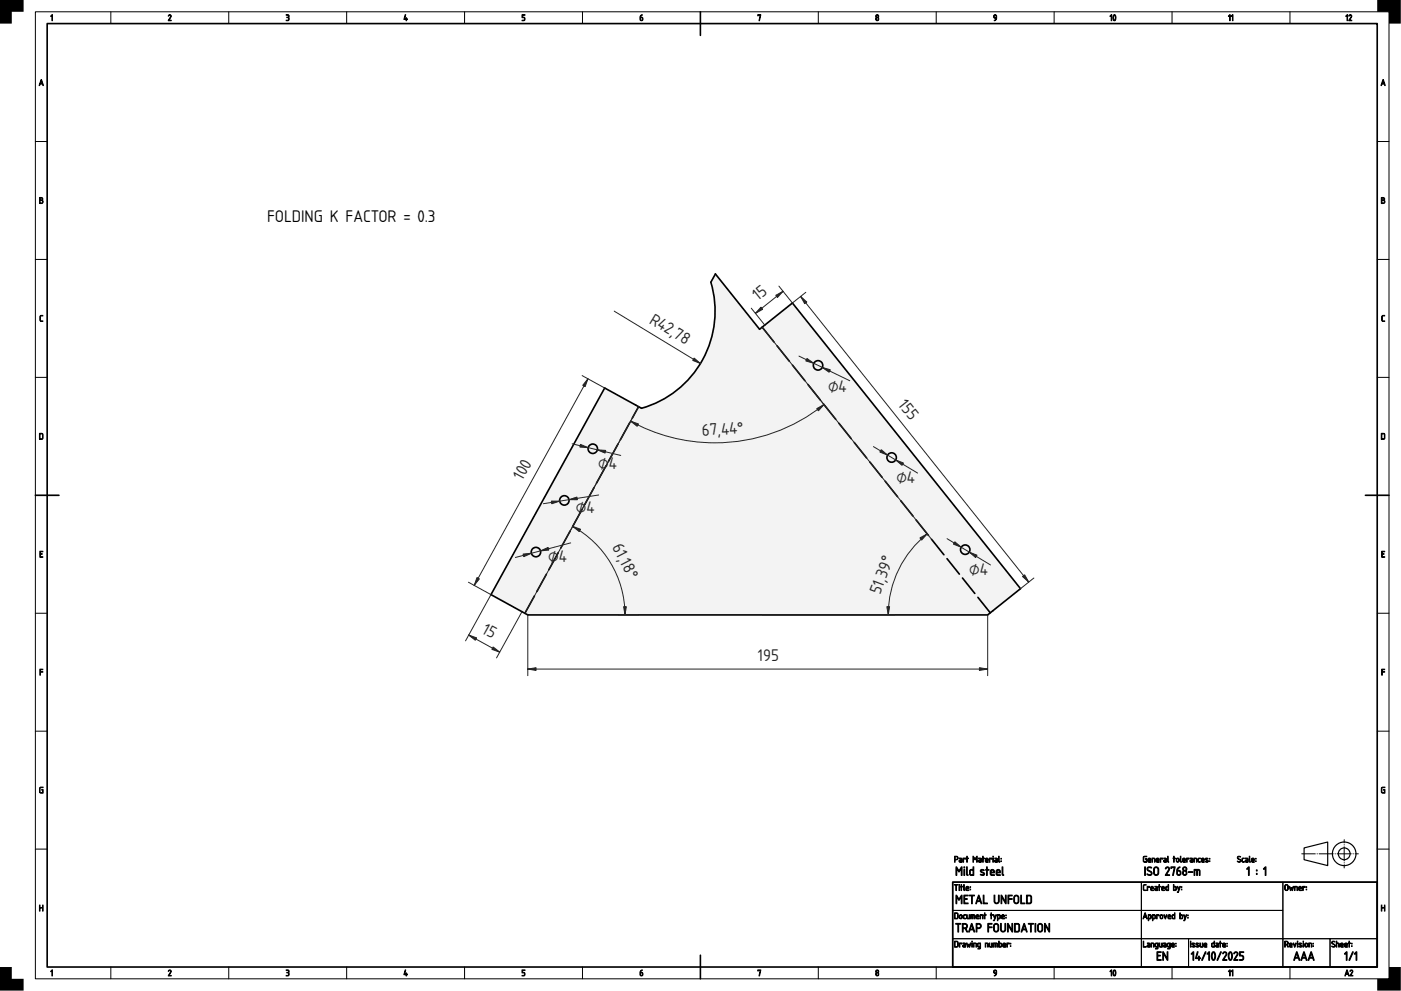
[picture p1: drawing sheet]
<svg xmlns="http://www.w3.org/2000/svg" width="594mm" height="420mm" viewBox="0 0 594 420" stroke-linecap="round" stroke-linejoin="round" font-family="sans-serif">
<defs><g id="words">
<text font-size="6.7" x="113.2" y="94.3">FOLDING K FACTOR = 0.3</text>
<g font-size="6.7" fill="#212529">
<text x="321.5" y="127.6" transform="rotate(-39 321.5 127.6)">15</text>
<text x="275.1" y="136.8" transform="rotate(31 275.1 136.8)">R42,78</text>
<text x="351.1" y="166">⌀4</text>
<text x="380.6" y="171.7" transform="rotate(51 380.6 171.7)">15</text>
<text x="297.8" y="184.8" transform="rotate(-3 297.8 184.8)">67,44°</text>
<text x="221.6" y="203.9" transform="rotate(-61 221.6 203.9)">10</text>
<text x="253.6" y="198.7">⌀4</text>
<text x="380.1" y="204.7">⌀4</text>
<text x="244.2" y="217.5">⌀4</text>
<text x="259.4" y="232.1" transform="rotate(63 259.4 232.1)">61,18°</text>
<text x="232.4" y="238.4">⌀4</text>
<text x="411" y="243.7">⌀4</text>
<text x="373.2" y="252.2" transform="rotate(-69 373.2 252.2)">51,39°</text>
<text x="204.1" y="268.3" transform="rotate(29 204.1 268.3)">15</text>
<text x="321.3" y="280.3">195</text>
</g>
</g></defs>
<path d="M20 10h564v400h-564zM297 5v10M15 210h10M579 210h10M404 374h180v36h-180zM297 405v10" fill="none" stroke="#000" stroke-width=".7"/>
<g fill="none" stroke="#000" stroke-width=".42">
<path d="M15 5h574v410h-574zM47 5v5M97 5v5M147 5v5M197 5v5M247 5v5M347 5v5M397 5v5M447 5v5M497 5v5M547 5v5M15 60h5"/>
<path d="M584 60h5M15 110h5M584 110h5M15 160h5M584 160h5M15 260h5M584 260h5M15 310h5M584 310h5M15 360h5M584 360h5M404 374h80v12h-80z"/>
<path d="M484 374h60v12h-60zM544 374h40v24h-40zM404 398h80v12h-80zM404 386h80v12h-80zM484 398h20v12h-20zM484 386h60v12h-60zM504 398h40v12h-40zM544 398h20v12h-20zM564 398h20v12h-20zM47 410v5M97 410v5M147 410v5"/>
<path d="M197 410v5M247 410v5M347 410v5M397 410v5M447 410v5M497 410v5M547 410v5"/>
</g>
<g fill="#000" stroke="#000" stroke-width=".42">
<path d="M22 6.3l.3 .1-.2 2.4-.1-2.2-.5 .3zM71.5 6.5a.64 .64 0 0 1 .9-.2 .64 .64 0 0 1 .1 .9l-.8 1.4 .9 .2h-1.2l.9-1.7a.44 .44 0 0 0-.2-.6 .44 .44 0 0 0-.6 .4zM121.4 6.2h.2a.83 .83 0 0 1 .9 .3 .83 .83 0 0 1 0 1 .78 .78 0 0 1 0 1.1 .78 .78 0 0 1-1.1 0 .66 .66 0 0 0 1-.5 .66 .66 0 0 0-.8-.7v-.1a.47 .47 0 0 0 .7-.2 .47 .47 0 0 0-.2-.6zM171.8 6.2l.2 .2-.4 1.6h.6l.1-.5 .1 .5 .4 .2-.4 .1-.1 .5-.1-.5-.9-.1zM221.4 6.3h1.2l-1 .2v.8a.8 .8 0 0 1 1 .5 .8 .8 0 0 1-.6 1l-.6-.1 .6-.1a.54 .54 0 0 0 .4-.6 .54 .54 0 0 0-.5-.5h-.5zM321.4 6.2l1.2 .1-.6 2.5 .3-2.3-.9 .2zM17.1 133.9l1-.2-.9 .5-.1 1.5 1.1 .6h-.9l-.4-.4zM586.1 133.9l1-.2-.9 .5-.1 1.5 1 .6h-.8l-.4-.4zM16.9 233.7h1.3l-1.1 .3v.8l.8 .1-.8 .1v1l1.1 .3h-1.3zM585.9 233.7h1.2l-1 .3v.8l.8 .1-.8 .1v1l1 .3h-1.2zM16.9 283.7l1.3 .1-1 .2v.7l1 .2-1 .1-.2 1.3zM585.9 283.7l1.3 .1-1.1 .2v.7l1.1 .2-1.1 .1-.1 1.3z"/>
<path d="M16.9 333.9l1.4-.2-1.1 .3-.2 .4 .2 1.6h.8v-1l-.3-.1 .6-.1v1.4l-1.5-.2zM585.9 333.9l1.3-.2-1 .3-.2 .4 .2 1.6h.8v-1l-.4-.1 .6-.1v1.4l-1.4-.2zM16.8 383.7l.2 1h1l.2-.9v2.5l-.2-1.3h-1l-.2 1.3zM585.7 383.7l.3 1h1l.2-.9v2.5l-.2-1.3h-1l-.3 1.3zM22 411.3l.3 .1-.2 2.4-.1-2.2-.5 .3zM71.5 411.4a.64 .64 0 0 1 .9-.1 .64 .64 0 0 1 .1 .9l-.8 1.4 .9 .2h-1.2l.9-1.7a.44 .44 0 0 0-.2-.7 .44 .44 0 0 0-.6 .4zM121.4 411.2h.2a.83 .83 0 0 1 .9 .3 .83 .83 0 0 1 0 1 .78 .78 0 0 1 0 1.1 .78 .78 0 0 1-1.1 0 .66 .66 0 0 0 1-.5 .66 .66 0 0 0-.8-.7v-.1a.47 .47 0 0 0 .7-.2 .47 .47 0 0 0-.2-.6zM171.8 411.2l.2 .2-.4 1.6h.6l.1-.5 .1 .5 .4 .2-.4 .1-.1 .5-.1-.5-.9-.1zM221.4 411.2l1.2 .1-1 .2v.7a.8 .8 0 0 1 1 .6 .8 .8 0 0 1-.6 1l-.6-.1 .6-.1a.54 .54 0 0 0 .4-.6 .54 .54 0 0 0-.5-.5h-.5zM321.4 411.2l1.2 .1-.6 2.5 .3-2.3-.9 .2z"/>
<path d="M271.7 6.6l.7-.3-.8 1a.75 .75 0 0 1 1.1 .2 .75 .75 0 0 1-.3 1 .75 .75 0 0 1-1-.3zM271.6 7.5v.7a.4 .4 0 0 0 .4 .4 .4 .4 0 0 0 .4-.4l-.1-.6z"/>
<path d="M371.5 8a.5 .5 0 0 0 1 0 .5 .5 0 0 0-1 0zM371.6 6.9a.4 .4 0 0 0 .8 0 .4 .4 0 0 0-.8 0zM371.6 6.4a.76 .76 0 0 1 1 .1 .76 .76 0 0 1-.1 1 .76 .76 0 0 1-.1 1.1 .76 .76 0 0 1-1.1-.1 .76 .76 0 0 1 .3-1.1l-.3-.6z"/>
<path d="M421.5 6.5a.83 .83 0 0 1 1.1 0 .83 .83 0 0 1 0 1.1l-.3 .8-.7 .4 .8-1a.82 .82 0 0 1-1-.3 .82 .82 0 0 1 .1-1zM421.7 6.6a.55 .55 0 0 0-.1 .7 .55 .55 0 0 0 .8 .1l-.1-.8z"/>
<path d="M471.2 6.3l.2 .1-.1 2.4-.1-2.2-.5 .3zM472.5 6.5l-.3 1 .3 1a1.26 1.26 0 0 0 0-2zM472.3 6.3a1.2 1.2 0 0 1 .8 1.8 .64 .64 0 0 1-.8 .7 .64 .64 0 0 1-.3-1z"/>
<path d="M521.4 6.3l.3 .1-.2 2.4-.1-2.2-.5 .3zM522.6 6.3l.2 .1-.1 2.4-.1-2.2-.5 .3z"/>
<path d="M571.2 6.3l.2 .1-.1 2.4-.1-2.2-.5 .3zM572.1 6.5a.64 .64 0 0 1 .9-.2 .64 .64 0 0 1 .1 .9l-.8 1.4 .9 .2h-1.2l.9-1.7a.44 .44 0 0 0-.3-.6 .44 .44 0 0 0-.5 .4z"/>
<path d="M17.4 33.7l.9 2.6-.3-.7h-1l-.2 .7-.2-.1zM17.5 34.2l-.4 1.2h.8z"/>
<path d="M586.4 33.7l.9 2.6-.3-.7h-1l-.2 .7-.2-.1zM586.5 34.2l-.4 1.2h.8z"/>
<path d="M16.8 83.8l.6-.1a.8 .8 0 0 1 .7 1.3 .77 .77 0 0 1 .2 .8 .77 .77 0 0 1-.7 .5h-.8zM17 85v1.1h.5a.52 .52 0 0 0 .6-.6 .52 .52 0 0 0-.6-.5zM17 84v.8h.5a.39 .39 0 0 0 .4-.4 .39 .39 0 0 0-.4-.4z"/>
<path d="M585.8 83.8l.6-.1a.8 .8 0 0 1 .7 1.3 .77 .77 0 0 1 .1 .8 .77 .77 0 0 1-.6 .5h-.8zM586 85v1.1h.5a.52 .52 0 0 0 .5-.6 .52 .52 0 0 0-.5-.5zM586 84v.8h.5a.39 .39 0 0 0 .4-.4 .39 .39 0 0 0-.4-.4z"/>
<path d="M17 184v2.1l.8-.1 .2-1.8zM16.8 183.8l1-.1 .4 .5v1.6l-.4 .5h-1z"/>
<path d="M586 184v2.1l.8-.1 .2-1.8zM585.7 183.8l1.1-.1 .4 .5v1.6l-.4 .5h-1.1z"/>
<path d="M404.7 375l1.5 .1-.6 .2-.2 2.3-.1-2.3zM406.7 375.8l.2 .1-.1 1.7zM406.6 375.2a.2 .2 0 0 1 .4 0 .2 .2 0 0 1-.4 0zM407.5 375l.3 .8 .5 .1-.5 .1-.2 1.6-.1-1.6-.2-.1zM408.7 375l.3 2.6a1.28 1.28 0 0 1-.4-1.7zM409.9 376.2l-.1 .4h.8l-.2-.5zM409.8 375.9a.64 .64 0 0 1 .8 0 .64 .64 0 0 1 .1 .9h-.9v.2l1 .6-1.1-.2zM411.4 377l.2 .3zM411.4 375.9l.2 .3z"/>
<path d="M405 363.3v1h.6a.52 .52 0 0 0 .4-.6 .52 .52 0 0 0-.5-.4zM404.8 363h.8a.77 .77 0 0 1 .7 .8 .77 .77 0 0 1-.7 .8h-.6l-.2 .9zM406.9 364.9l.1 .4h.7v-.5zM406.8 363.8h.8l.3 .5v1.2l-.8 .1a.52 .52 0 0 1-.5-.5 .52 .52 0 0 1 .5-.5h.6l-.1-.4zM408.4 363.8l1 .1-.1 .4-.7-.3-.1 1.6zM410 363l.2 .8 .5 .1-.5 .1-.2 1.6-.1-1.6-.2-.1zM412.6 363l.8 1.2 .9-1.2v2.6l-.2-2-.6 1-.7-1-.2 2zM415.1 364.9l.1 .4h.6v-.5zM415 363.8h.8l.3 .5v1.2l-.8 .1a.52 .52 0 0 1-.5-.5 .52 .52 0 0 1 .5-.5h.5v-.4zM416.7 363l.2 .8 .6 .1-.6 .1-.1 1.6-.1-1.6-.3-.1zM418.1 364.2l-.1 .4h.8l-.2-.5zM418 363.9a.64 .64 0 0 1 .9 0 .64 .64 0 0 1 0 .9h-.9v.2l1 .6-1.1-.2zM419.6 363.8l1 .1-.2 .4-.6-.3-.2 1.6zM421 363.8l.2 .1-.1 1.7zM421 363.2a.17 .17 0 0 1 .3 0 .17 .17 0 0 1-.3 0zM422 364.9l.1 .4h.6v-.5zM421.8 363.8h.9l.3 .5-.1 1.2-.7 .1a.52 .52 0 0 1-.5-.5 .52 .52 0 0 1 .5-.5h.5v-.4zM423.5 363l.3 2.6a1.28 1.28 0 0 1-.4-1.7zM424.4 365l.2 .3zM424.4 364l.2 .2z"/>
<path d="M405.4 379.6l1.2 1.6 1.3-1.6v3.5l-.3-.1v-2.7l-1 1.4-.9-1.4v2.7l-.3 .1zM408.8 379.5h1.7l-.2 .3h-1.2v1.2l1.1 .2-1.1 .1v1.5h1.3l.1 .3h-1.8zM411.1 379.5l2.1 .2-.9 .1-.2 3.4-.1-3.4h-.9zM414.9 379.5l.3 .1 1.1 3.3-.2 .3-.4-.9h-1.3l-.4 .9-.3-.2zM415 380.2l-.5 1.7h1.1zM417 379.6l.3 .1v3.1h1.2l.2 .3h-1.7zM421.6 379.5l.3 .2v2.4a.75 .75 0 0 0 .7 .7 .75 .75 0 0 0 .8-.8l.1-2.5 .2 2.5a1.11 1.11 0 0 1-1 1.2 1.11 1.11 0 0 1-1.2-1.1zM424.5 379.5l.3 .1 1.5 2.7v-2.6l.3-.2v3.6l-1.8-2.7v2.6l-.3 .1zM427.5 379.5l1.7 .2-1.4 .1v1.2l1.4 .2-1.4 .1-.2 1.9zM430.5 380l-.3 2.2a.75 .75 0 0 0 .8 .6 .75 .75 0 0 0 .7-.7v-1.5a.75 .75 0 0 0-.4-.7 .75 .75 0 0 0-.8 .1zM430.2 379.8a1.1 1.1 0 0 1 1.2-.2 1.1 1.1 0 0 1 .7 1v1.5a1.1 1.1 0 0 1-1.1 1.1 1.1 1.1 0 0 1-1.1-1.1v-1.8zM432.9 379.6l.3 .1v3.1h1.2l.2 .3h-1.7zM435.6 379.9v2.9h1.2l.3-.5v-2.1l-.4-.3zM435.3 379.6l1.5-.1 .6 .7v2.4l-.6 .6-1.5-.1z"/>
<path d="M405.4 367.6l1.2 1.6 1.3-1.6v3.5l-.3-.1v-2.7l-1 1.4-.9-1.4v2.7l-.3 .1zM408.8 368.7l.3 .1-.2 2.4zM408.7 367.8a.25 .25 0 0 1 .5 0 .25 .25 0 0 1-.5 0zM409.9 367.6l.3 .1v2.9l.3 .3a.46 .46 0 0 1-.7 .1 .46 .46 0 0 1 0-.7zM411.6 369l-.1 .2a1.02 1.02 0 0 0 .7 1.6h.4v-1.8zM411.3 368.9l1.3-.3v-.9l.3-.2v3.6l-1.2 .1-.5-.4zM415.9 368.8l.1-.1a.69 .69 0 0 1 .7-.2 .69 .69 0 0 1 .5 .6h-.1a.56 .56 0 0 0-.6-.2 .56 .56 0 0 0-.4 .5l1 .5a.83 .83 0 0 1-.2 1.4 .83 .83 0 0 1-1.2-.6l1.2 .1 .3-.3-1.3-.8zM418.4 367.6l.3 .1v.9l.7 .2-.7 .2-.2 2.2-.2-2.2-.4-.2 .4-.2zM420.3 369.2l-.1 .5h1.1a.58 .58 0 0 0-.2-.7 .58 .58 0 0 0-.8 .2zM420.2 368.8a.92 .92 0 0 1 1.2 0 .92 .92 0 0 1 .1 1.3h-1.3l.2 .7 1.3 .2-1.1 .2a1.46 1.46 0 0 1-.4-2.4zM422.8 369.2l-.1 .5h1.1a.58 .58 0 0 0-.2-.7 .58 .58 0 0 0-.8 .2zM422.7 368.8a.92 .92 0 0 1 1.2 0 .92 .92 0 0 1 .1 1.3h-1.3l.2 .7 1.3 .2-1.1 .2a1.46 1.46 0 0 1-.4-2.4zM425 367.6l.3 .1v2.9l.3 .3a.46 .46 0 0 1-.7 .1 .46 .46 0 0 1 0-.7z"/>
<path d="M484.9 375.2l1.1-.2-1 .5v1.4l1 .7h-.8l-.4-.4zM486.5 375.8l1 .1-.2 .4-.6-.3-.2 1.6zM488.2 376.2l-.1 .4h.8l-.2-.5zM488.1 375.9a.64 .64 0 0 1 .8 0 .64 .64 0 0 1 .1 .9h-.9v.2l1 .6-1.1-.2zM489.9 376.9l.1 .4h.6v-.5zM489.7 375.8h.9l.3 .5-.1 1.2-.7 .1a.52 .52 0 0 1-.5-.5 .52 .52 0 0 1 .5-.5h.5v-.4zM491.5 375l.2 .8 .5 .1-.5 .1-.1 1.6-.2-1.6-.2-.1zM492.9 376.2l-.1 .4h.8l-.3-.5zM492.7 375.9a.64 .64 0 0 1 .9 0 .64 .64 0 0 1 .1 .9h-.9v.2l1 .6-1.1-.2zM494.6 376.1l-.1 1.1 .8 .1v-1.3zM494.4 376l.9-.2 .2-.8v2.6l-1.2-.3zM497.8 376v1.3h.7l.1-1.1zM497.6 375l.2 .8 1 .3v1l-.3 .5-.9-.1zM499.3 375.8l.6 1.3 .4-1.2h.2l-.9 2.5-.4-.1 .5-.8zM500.9 377l.2 .3zM500.9 375.9l.2 .3z"/>
<path d="M485.4 367.6l.3 .1-.2 3.5zM486.6 367.8l.2-.2a1.07 1.07 0 0 1 1.5 .4h-.3a.67 .67 0 0 0-1.1-.1 .67 .67 0 0 0 .2 1.1l.9 .4a1.07 1.07 0 0 1 .1 1.7 1.07 1.07 0 0 1-1.6-.3l.1-.3a.78 .78 0 0 0 1 .4 .78 .78 0 0 0 .4-1l-1.5-1zM489.8 368l-.3 2.2a.75 .75 0 0 0 .8 .6 .75 .75 0 0 0 .7-.7v-1.5a.75 .75 0 0 0-.4-.7 .75 .75 0 0 0-.8 .1zM489.5 367.8a1.1 1.1 0 0 1 1.2-.2 1.1 1.1 0 0 1 .7 1v1.5a1.1 1.1 0 0 1-1.1 1.1 1.1 1.1 0 0 1-1.1-1.1v-1.8zM494.4 367.8a.92 .92 0 0 1 1.2-.1 .92 .92 0 0 1 .2 1.2l-1.2 2h1.2l.1 .3h-1.7l1.3-2.4a.63 .63 0 0 0-.3-.9 .63 .63 0 0 0-.9 .5zM496.5 367.5l1.8 .2-.9 3.5-.2-.2 .7-3.1h-1.1l-.1 .3zM499.4 368l1-.4-1.1 1.4a1.07 1.07 0 0 1 1.5 1.1 1.07 1.07 0 0 1-1.6 .8l-.2-1.8zM499.3 369.3v1a.57 .57 0 0 0 .6 .5 .57 .57 0 0 0 .5-.5l-.1-.8zM501.7 370a.7 .7 0 0 0 1.4 0 .7 .7 0 0 0-1.4 0zM501.8 368.4a.57 .57 0 0 0 1.1 0 .57 .57 0 0 0-1.1 0zM501.8 367.7a.93 .93 0 0 1 1.3 .1 .93 .93 0 0 1-.2 1.4 1.09 1.09 0 0 1 .3 1.6 1.09 1.09 0 0 1-1.7 0 1.09 1.09 0 0 1 .3-1.6l-.3-.8zM504 369.6l1.8 .1-1.7 .2zM506.4 368.6h1.7a1.08 1.08 0 0 1 .8 1.6l-.2 1-.2-2-.7-.2v2l-.3 .1-.1-2.1h-.7v2l-.3 .1z"/>
<path d="M484.9 363.2l1.4-.2-1.1 .3-.2 .4 .2 1.6h.8v-1l-.3-.1 .6-.1v1.4l-1.5-.2zM487.1 364.2l-.1 .4h.8l-.2-.5zM487 363.9a.64 .64 0 0 1 .8 0 .64 .64 0 0 1 .1 .9h-.9v.2l1 .6-1.1-.2zM488.5 363.8h.1a.85 .85 0 0 1 1 .1 .85 .85 0 0 1 .2 1l-.1 .7-.2-1.4-.8-.2-.2 1.5zM490.5 364.2v.4h.7l-.2-.5zM490.4 363.9a.64 .64 0 0 1 .9 0 .64 .64 0 0 1 .1 .9h-.9v.2l1 .6-1.1-.2zM492 363.8l1 .1-.1 .4-.7-.3-.1 1.6zM493.7 364.9l.1 .4h.6v-.5zM493.5 363.8h.8l.3 .5v1.2l-.8 .1a.52 .52 0 0 1-.5-.5 .52 .52 0 0 1 .5-.5h.6v-.4zM495.1 363l.4 2.6a1.28 1.28 0 0 1-.4-1.7zM497.7 363l.2 .8 .5 .1-.5 .1-.1 1.6-.1-1.6-.3-.1zM499.1 364.1l-.1 .9a.4 .4 0 0 0 .4 .3 .4 .4 0 0 0 .4-.4l-.1-.8zM499 363.9a.64 .64 0 0 1 1 .5l-.1 .9-.8 .2-.4-.6zM500.5 363l.4 2.6a1.28 1.28 0 0 1-.4-1.7zM501.7 364.2v.4h.7l-.2-.5zM501.6 363.9a.64 .64 0 0 1 .9 0 .64 .64 0 0 1 .1 .9h-.9v.2l1 .6-1.1-.2zM503.2 363.8l1 .1-.1 .4-.7-.3-.1 1.6zM504.9 364.9l.1 .4h.6v-.5zM504.7 363.8h.8l.3 .5v1.2l-.8 .1a.52 .52 0 0 1-.5-.5 .52 .52 0 0 1 .5-.5h.6v-.4zM506.3 363.8h.1a.85 .85 0 0 1 1 .1 .85 .85 0 0 1 .2 1l-.2 .7-.1-1.4-.8-.2-.2 1.5zM508.1 363.9l.9 .1a.52 .52 0 0 0-.6 0 .52 .52 0 0 0-.2 .6l.1 .6 .7 .4a.83 .83 0 0 1-1-.3 .83 .83 0 0 1 0-1zM509.7 364.2l-.1 .4h.8l-.2-.5zM509.6 363.9a.64 .64 0 0 1 .9 0 .64 .64 0 0 1 .1 .9h-1v.2l1 .6-1.1-.2zM511.2 363.9l1 .1-.9 .2 .8 .5a.55 .55 0 0 1-.1 .9 .55 .55 0 0 1-.8-.4l.9-.1-.9-.6zM512.8 365l.2 .3zM512.8 364l.2 .2z"/>
<path d="M524.8 363.2h1.2l-.2 .1a.47 .47 0 0 0-.7 0 .47 .47 0 0 0 .1 .7l.6 .3a.69 .69 0 0 1 .1 1.2 .69 .69 0 0 1-1.1-.4h.1a.52 .52 0 0 0 .7 .3 .52 .52 0 0 0 .2-.7l-1-.6zM526.7 363.9l.9 .1a.52 .52 0 0 0-.6 0 .52 .52 0 0 0-.1 .6v.6l.7 .4a.83 .83 0 0 1-1-.3 .83 .83 0 0 1 0-1zM528.3 364.9l.1 .4h.6v-.5zM528.1 363.8h.8l.3 .5v1.2l-.8 .1a.52 .52 0 0 1-.4-.5 .52 .52 0 0 1 .5-.5h.5v-.4zM529.8 363l.3 2.6a1.28 1.28 0 0 1-.4-1.7zM531 364.2l-.1 .4h.8l-.2-.5zM530.9 363.9a.64 .64 0 0 1 .8 0 .64 .64 0 0 1 .1 .9h-.9v.2l1 .6-1.1-.2zM532.4 365l.2 .3zM532.4 364l.2 .2z"/>
<path d="M529.4 367.6l.3 .1-.1 3.5-.2-3.1-.5 .5-.3-.2zM532.8 370.3h.3v.4h-.3zM532.8 368.8h.3v.4h-.3zM536.5 367.6l.3 .1-.1 3.5-.2-3.1-.5 .5-.3-.2z"/>
<path d="M545.2 375.4l-.2 1.5a.52 .52 0 0 0 .5 .4 .52 .52 0 0 0 .5-.5v-1.3zM545 375.2a.77 .77 0 0 1 .8-.1 .77 .77 0 0 1 .5 .7v1a.77 .77 0 0 1-.8 .8 .77 .77 0 0 1-.8-.7zM546.8 375.8l.5 1.2 .3-.7 .4 .7 .5-1.2-.4 1.8-.5-.8-.4 .8zM548.9 375.8h.1a.85 .85 0 0 1 1 .1 .85 .85 0 0 1 .2 1l-.1 .7-.2-1.4-.7-.2-.3 1.5zM551 376.2l-.1 .4h.8l-.2-.5zM550.9 375.9a.64 .64 0 0 1 .8 0 .64 .64 0 0 1 .1 .9h-.9v.2l1 .6-1.1-.2zM552.4 375.8l1 .1-.1 .4-.7-.3-.1 1.6zM553.9 377l.2 .3zM553.9 375.9l.2 .3z"/>
<path d="M405 387.3v2h.8l.2-1.8zM404.8 387h1l.5 .5v1.6l-.4 .5h-1.1zM407.2 388.1l-.2 .9a.4 .4 0 0 0 .4 .3 .4 .4 0 0 0 .4-.4l-.1-.8zM407 387.9a.64 .64 0 0 1 1.1 .5l-.1 .9-.9 .2-.3-.6zM408.6 387.9l.9 .1a.52 .52 0 0 0-.6 0 .52 .52 0 0 0-.2 .6l.1 .6 .7 .4a.83 .83 0 0 1-1-.3 .83 .83 0 0 1 0-1zM409.9 387.8l.5 1.5h.5v-1.4h.3l-.1 1.7h-.7a1.3 1.3 0 0 1-.5-1.8zM411.7 387.8h.1a1.21 1.21 0 0 1 1.6 .5l-.1 1.3-.2-1.4-.5-.2-.1 1.6-.1-1.6h-.5l-.2 1.6zM414.2 388.2l-.1 .4h.8l-.2-.5zM414.1 387.9a.64 .64 0 0 1 .8 0 .64 .64 0 0 1 .1 .9h-.9v.2l1 .6-1.1-.2zM415.6 387.8h.1a.85 .85 0 0 1 1 .1 .85 .85 0 0 1 .2 1l-.1 .7-.2-1.4-.8-.2-.2 1.5zM417.5 387l.2 .8 .5 .1-.5 .1-.1 1.6-.1-1.6-.3-.1zM420.2 387l.2 .8 .6 .1-.6 .1-.1 1.6-.1-1.6-.3-.1zM421.2 387.8l.7 1.3 .4-1.2h.2l-.9 2.5-.4-.1 .5-.8zM423.2 388v1.3h.6l.1-1.1zM423 387.8a.94 .94 0 0 1 1.3 .8 .94 .94 0 0 1-1.1 1l-.2 .8zM425 388.2l-.1 .4h.8l-.2-.5zM424.9 387.9a.64 .64 0 0 1 .8 0 .64 .64 0 0 1 .1 .9h-.9v.2l1 .6-1.1-.2zM426.5 389l.2 .3zM426.5 387.9l.2 .3z"/>
<path d="M405.3 391.5l2.1 .2-.9 .1-.2 3.4-.1-3.4h-.9zM408.4 391.9v1.5a.96 .96 0 0 0 1.1-.1 .96 .96 0 0 0 .3-1l-.4-.4zM408.1 391.6l1.1-.1a1.1 1.1 0 0 1 1.1 .9 1.1 1.1 0 0 1-.7 1.2l.6 1.5-1-1.4h-.8v1.3l-.3 .1zM411.9 391.5l.3 .1 1.1 3.3-.2 .3-.4-.9h-1.3l-.4 .9-.3-.2zM412 392.2l-.5 1.7h1.1zM414.3 391.9v1.4h.8a.75 .75 0 0 0 .7-.7 .75 .75 0 0 0-.8-.7zM414 391.6l1.1-.1a1.1 1.1 0 0 1 1 1.1 1.1 1.1 0 0 1-1 1.1h-.8v1.3l-.3 .1zM418.9 391.5l1.8 .2-1.5 .1v1.2l1.5 .2-1.5 .1-.2 1.9zM421.9 392l-.2 2.2a.75 .75 0 0 0 .7 .6 .75 .75 0 0 0 .8-.7v-1.5a.75 .75 0 0 0-.5-.7 .75 .75 0 0 0-.8 .1zM421.6 391.8a1.1 1.1 0 0 1 1.2-.2 1.1 1.1 0 0 1 .7 1v1.5a1.1 1.1 0 0 1-1.1 1.1 1.1 1.1 0 0 1-1.1-1.1v-1.8zM424.3 391.5l.3 .2v2.4a.75 .75 0 0 0 .8 .7 .75 .75 0 0 0 .7-.8l.2-2.5 .2 2.5a1.11 1.11 0 0 1-1.1 1.2 1.11 1.11 0 0 1-1.1-1.1zM427.3 391.5l.3 .1 1.5 2.7v-2.6l.3-.2v3.6l-1.8-2.7v2.6l-.3 .1zM430.5 391.9v2.9h1.2l.3-.5v-2.1l-.4-.3zM430.2 391.6l1.5-.1 .6 .7v2.4l-.6 .6-1.5-.1zM434.2 391.5l.3 .1 1 3.3-.1 .3-.4-.9h-1.4l-.3 .9-.3-.2zM434.3 392.2l-.6 1.7h1.1zM436.1 391.5l2.1 .2-.9 .1-.2 3.4-.1-3.4h-.9zM438.9 391.6l.3 .1-.2 3.5zM440.6 392l-.3 2.2a.75 .75 0 0 0 .8 .6 .75 .75 0 0 0 .7-.7v-1.5a.75 .75 0 0 0-.4-.7 .75 .75 0 0 0-.8 .1zM440.3 391.8a1.1 1.1 0 0 1 1.2-.2 1.1 1.1 0 0 1 .7 1v1.5a1.1 1.1 0 0 1-1.1 1.1 1.1 1.1 0 0 1-1.1-1.1v-1.8zM443 391.5l.3 .1 1.5 2.7v-2.6l.3-.2v3.6l-1.8-2.7v2.6l-.4 .1z"/>
<path d="M484.8 399l.2 2.3 1 .3h-1.2zM486.7 400.9l.1 .4h.6v-.5zM486.5 399.8h.9l.3 .5-.1 1.2-.7 .1a.52 .52 0 0 1-.5-.5 .52 .52 0 0 1 .5-.5h.5v-.4zM488.1 399.8h.1a.85 .85 0 0 1 1 .1 .85 .85 0 0 1 .2 1l-.1 .7-.2-1.4-.8-.2-.2 1.5zM490.2 400.1l-.1 1.1 .8 .1v-1.3zM490 399.9h1.1v2.2l-1.1 .2 .8-.3 .1-.4a.96 .96 0 0 1-1.1-.5 .96 .96 0 0 1 .2-1.2zM491.6 399.8l.5 1.5h.5v-1.4h.3l-.1 1.7h-.7a1.3 1.3 0 0 1-.5-1.8zM493.6 400.9l.1 .4h.6v-.5zM493.4 399.8h.8l.3 .5v1.2l-.8 .1a.52 .52 0 0 1-.5-.5 .52 .52 0 0 1 .5-.5h.6v-.4zM495.3 400.1l-.1 1.1 .8 .1v-1.3zM495.1 399.9h1.1v2.2l-1.1 .2 .9-.3v-.4a.96 .96 0 0 1-1.1-.5 .96 .96 0 0 1 .2-1.2zM497.1 400.2l-.1 .4h.8l-.3-.5zM496.9 399.9a.64 .64 0 0 1 .9 0 .64 .64 0 0 1 .1 .9h-.9v.2l1 .6-1.1-.2zM498.5 401l.2 .3zM498.5 399.9l.2 .3z"/>
<path d="M485.5 387l.8 2.6-.3-.7h-.9l-.2 .7-.2-.1zM485.6 387.5l-.4 1.2h.8zM487.1 388v1.3h.7l.1-1.1zM486.9 387.8a.94 .94 0 0 1 1.3 .8 .94 .94 0 0 1-1.1 1l-.1 .8zM488.9 388v1.3h.7l.1-1.1zM488.7 387.8a.94 .94 0 0 1 1.3 .8 .94 .94 0 0 1-1.1 1l-.1 .8zM490.5 387.8l1 .1-.2 .4-.6-.3-.2 1.6zM492.2 388.1l-.1 .9a.4 .4 0 0 0 .4 .3 .4 .4 0 0 0 .4-.4l-.1-.8zM492.1 387.9a.64 .64 0 0 1 1 .5l-.1 .9-.8 .2-.3-.6zM493.6 387.8l.6 1.3 .4-1.2h.2l-.6 1.7zM495.6 388.2l-.1 .4h.8l-.3-.5zM495.4 387.9a.64 .64 0 0 1 .9 0 .64 .64 0 0 1 .1 .9h-.9v.2l1 .6-1.1-.2zM497.3 388.1l-.1 1.1 .8 .1v-1.3zM497.1 388l.9-.2 .2-.8v2.6l-1.2-.3zM500.5 388v1.3h.7l.1-1.1zM500.3 387l.2 .8 1 .3v1l-.3 .5-.9-.1zM501.9 387.8l.7 1.3 .4-1.2h.2l-.9 2.5-.4-.1 .5-.8zM503.6 389l.2 .3zM503.6 387.9l.2 .3z"/>
<path d="M564.8 399.2h1.2l-.2 .1a.47 .47 0 0 0-.7 0 .47 .47 0 0 0 .1 .7l.6 .3a.69 .69 0 0 1 .1 1.2 .69 .69 0 0 1-1.1-.4h.1a.52 .52 0 0 0 .7 .3 .52 .52 0 0 0 .2-.7l-1-.6zM566.7 399l.2 .8 1 .3v1.4l-.5-1.5h-.5l-.2 1.5zM568.7 400.2l-.1 .4h.8l-.2-.5zM568.6 399.9a.64 .64 0 0 1 .8 0 .64 .64 0 0 1 .1 .9h-.9v.2l1 .6-1.1-.2zM570.4 400.2v.4h.7l-.2-.5zM570.3 399.9a.64 .64 0 0 1 .9 0 .64 .64 0 0 1 .1 .9h-.9v.2l1 .6-1.1-.2zM572 399l.2 .8 .6 .1-.6 .1-.1 1.6-.1-1.6-.3-.1zM573.1 401l.2 .3zM573.1 399.9l.2 .3z"/>
<path d="M271.7 411.6l.7-.4-.8 1.1a.75 .75 0 0 1 1.1 .2 .75 .75 0 0 1-.3 1 .75 .75 0 0 1-1-.3zM271.6 412.5v.7a.4 .4 0 0 0 .4 .4 .4 .4 0 0 0 .4-.4l-.1-.6z"/>
<path d="M371.5 413a.5 .5 0 0 0 1 0 .5 .5 0 0 0-1 0zM371.6 411.9a.4 .4 0 0 0 .8 0 .4 .4 0 0 0-.8 0zM371.6 411.4a.76 .76 0 0 1 1 .1 .76 .76 0 0 1-.1 1 .76 .76 0 0 1-.1 1.1 .76 .76 0 0 1-1.1-.2 .76 .76 0 0 1 .3-1l-.3-.6z"/>
<path d="M405 399.3v2h.8l.2-1.8zM404.8 399h1l.5 .5v1.6l-.4 .5h-1.1zM406.8 399.8l1 .1-.1 .4-.7-.3-.1 1.6zM408.5 400.9l.1 .4h.6v-.5zM408.3 399.8h.9l.3 .5-.1 1.2-.7 .1a.52 .52 0 0 1-.5-.5 .52 .52 0 0 1 .5-.5h.5v-.4zM409.9 399.8l.5 1.2 .3-.7 .4 .7 .5-1.2-.4 1.8-.5-.8-.4 .8zM412.1 399.8l.2 .1-.1 1.7zM412.1 399.2a.17 .17 0 0 1 .3 0 .17 .17 0 0 1-.3 0zM412.8 399.8h.1a.85 .85 0 0 1 1 .1 .85 .85 0 0 1 .2 1l-.1 .7-.2-1.4-.8-.2-.2 1.5zM414.8 400.1v1.1l.7 .1v-1.3zM414.7 399.9h1.1v2.2l-1.1 .2 .8-.3v-.4a.96 .96 0 0 1-1.1-.5 .96 .96 0 0 1 .3-1.2zM417.8 399.8h.1a.85 .85 0 0 1 1 .1 .85 .85 0 0 1 .2 1l-.2 .7-.1-1.4-.8-.2-.2 1.5zM419.5 399.8l.5 1.5h.5v-1.4h.3l-.1 1.7h-.7a1.3 1.3 0 0 1-.5-1.8zM421.2 399.8h.1a1.21 1.21 0 0 1 1.7 .5l-.1 1.3-.2-1.4-.5-.2-.1 1.6-.1-1.6h-.6l-.1 1.6zM423.7 400v1.3h.7l.1-1.1zM423.5 399l.2 .8 1 .3 .1 1-.4 .5-.9-.1zM425.5 400.2l-.1 .4h.8l-.2-.5zM425.4 399.9a.64 .64 0 0 1 .9 0 .64 .64 0 0 1 .1 .9h-1v.2l1 .6-1.1-.2zM427 399.8l1 .1-.1 .4-.7-.3-.1 1.6zM428.4 401l.2 .3zM428.4 399.9l.2 .3z"/>
<path d="M421.5 411.5a.83 .83 0 0 1 1.1 0 .83 .83 0 0 1 0 1.1l-.3 .8-.7 .4 .8-1a.82 .82 0 0 1-1-.4 .82 .82 0 0 1 .1-.9zM421.7 411.6a.55 .55 0 0 0-.1 .7 .55 .55 0 0 0 .8 .1l-.1-.8z"/>
<path d="M471.2 411.3l.2 .1-.1 2.4-.1-2.2-.5 .3zM472.5 411.5l-.3 1 .3 1a1.26 1.26 0 0 0 0-2zM472.3 411.3a1.2 1.2 0 0 1 .8 1.8 .64 .64 0 0 1-.8 .7 .64 .64 0 0 1-.3-1z"/>
<path d="M490.6 403.5h1.8l-.2 .3h-1.3v1.2l1.2 .2-1.2 .1v1.5h1.3l.2 .3h-1.8zM493.1 403.5l.3 .1 1.5 2.7v-2.6l.3-.2v3.6l-1.8-2.7v2.6l-.3 .1z"/>
<path d="M504.8 399.1l.2 .1-.1 2.4zM505.6 399.9l1 .1-.9 .2 .7 .5a.55 .55 0 0 1-.1 .9 .55 .55 0 0 1-.8-.4l1-.1-.9-.6zM507.2 399.9l1 .1-.9 .2 .8 .5a.55 .55 0 0 1-.1 .9 .55 .55 0 0 1-.8-.4l.9-.1-.9-.6zM508.8 399.8l.5 1.5h.5v-1.4h.3l-.1 1.7h-.7a1.3 1.3 0 0 1-.5-1.8zM510.8 400.2l-.1 .4h.8l-.2-.5zM510.7 399.9a.64 .64 0 0 1 .9 0 .64 .64 0 0 1 .1 .9h-1v.2l1 .6-1.1-.2zM514.1 400.1l-.1 1.1 .8 .1v-1.3zM513.9 400l.9-.2 .2-.8v2.6l-1.2-.3zM515.8 400.9l.1 .4h.6v-.5zM515.6 399.8h.8l.3 .5v1.2l-.8 .1a.52 .52 0 0 1-.5-.5 .52 .52 0 0 1 .5-.5h.6v-.4zM517.3 399l.3 .8 .5 .1-.5 .1-.2 1.6-.1-1.6-.2-.1zM518.7 400.2v.4h.7l-.2-.5zM518.6 399.9a.64 .64 0 0 1 .9 0 .64 .64 0 0 1 .1 .9h-.9v.2l1 .6-1.2-.2zM520.2 401l.2 .3zM520.2 399.9l.2 .3z"/>
<path d="M505.9 403.6l.3 .1-.2 3.5-.1-3.1-.5 .5-.3-.2zM507.7 403.5l.3 .2-.7 2.4h.9l.2-.8 .2 .8 .5 .2-.5 .1-.2 .8-.2-.8-1.3-.1zM511.1 403.5l.3 .3-1.5 3.2-.3 .2zM512.6 403.6l.3 .1-.2 3.5-.1-3.1-.5 .5-.3-.2zM514.4 403.9l-.4 1.6 .6 1.3a2.01 2.01 0 0 0-.2-2.9zM514.2 403.6a1.35 1.35 0 0 1 1.3 2v.2a.92 .92 0 0 1-.3 1.1 .92 .92 0 0 1-1.2 0l-.4-1.7zM517.6 403.5l.3 .3-1.5 3.2-.3 .2zM518.7 403.8a.92 .92 0 0 1 1.2-.1 .92 .92 0 0 1 .2 1.2l-1.2 2h1.2l.1 .3h-1.7l1.3-2.4a.63 .63 0 0 0-.3-.9 .63 .63 0 0 0-.9 .5zM521.6 403.9l-.4 1.6 .5 1.3a2.01 2.01 0 0 0-.1-2.9zM521.3 403.6a1.35 1.35 0 0 1 1.3 2v.2a.92 .92 0 0 1-.3 1.1 .92 .92 0 0 1-1.1 0l-.4-1.7zM523.4 403.8a.92 .92 0 0 1 1.2-.1 .92 .92 0 0 1 .2 1.2l-1.2 2h1.2l.1 .3h-1.7l1.3-2.4a.63 .63 0 0 0-.3-.9 .63 .63 0 0 0-.9 .5zM525.6 403.6l1.8 .1-1.5 .2v1.1a1.14 1.14 0 0 1 1.5 .8 1.14 1.14 0 0 1-.9 1.4l-.9-.2 .9-.2a.77 .77 0 0 0 .6-.7 .77 .77 0 0 0-.7-.8h-.8z"/>
<path d="M521.4 411.3l.3 .1-.2 2.4-.1-2.2-.5 .3zM522.6 411.3l.2 .1-.1 2.4-.1-2.2-.5 .3z"/>
<path d="M545 399.3v1a.65 .65 0 0 0 .8-.1 .65 .65 0 0 0 .1-.8zM544.8 399.1h1l.4 .3v.8l-.4 .3 .5 1.1-.7-1h-.6l-.2 1zM547 400.2l-.1 .4h.8l-.2-.5zM546.9 399.9a.64 .64 0 0 1 .9 0 .64 .64 0 0 1 0 .9h-.9v.2l1 .6-1.1-.2zM548.4 399.8l.6 1.3 .4-1.2h.3l-.7 1.7zM550.1 399.8l.3 .1-.2 1.7zM550.1 399.2a.17 .17 0 0 1 .3 0 .17 .17 0 0 1-.3 0zM550.9 399.9l1 .1-.9 .2 .8 .5a.55 .55 0 0 1-.1 .9 .55 .55 0 0 1-.8-.4l.9-.1-.9-.6zM552.5 399.8l.3 .1-.2 1.7zM552.5 399.2a.17 .17 0 0 1 .3 0 .17 .17 0 0 1-.3 0zM553.6 400.1l-.1 .9a.4 .4 0 0 0 .4 .3 .4 .4 0 0 0 .4-.4l-.1-.8zM553.5 399.9a.64 .64 0 0 1 1 .5l-.1 .9-.8 .2-.3-.6zM555 399.8h.1a.85 .85 0 0 1 1 .1 .85 .85 0 0 1 .2 1l-.2 .7-.1-1.4-.8-.2-.2 1.5zM556.7 401l.2 .3zM556.7 399.9l.2 .3z"/>
<path d="M549.8 403.5l.3 .1 1 3.3-.1 .3-.4-.9h-1.4l-.3 .9-.3-.2zM549.9 404.2l-.6 1.7h1.1zM552.8 403.5l.3 .1 1.1 3.3-.2 .3-.4-.9h-1.3l-.4 .9-.3-.2zM552.9 404.2l-.5 1.7h1.1zM555.9 403.5l.3 .1 1 3.3-.1 .3-.4-.9h-1.4l-.3 .9-.3-.2zM556 404.2l-.6 1.7h1.1z"/>
<path d="M570.9 403.6l.3 .1-.2 3.5-.1-3.1-.5 .5-.3-.2zM573.6 403.5l.2 .3-1.4 3.2-.3 .2zM575 403.6l.4 .1-.2 3.5-.2-3.1-.5 .5-.2-.2z"/>
<path d="M571.1 411.2l.9 2.6-.3-.7h-1l-.2 .7-.2-.1zM571.2 411.7l-.4 1.2h.8zM572.6 411.4a.64 .64 0 0 1 .8-.1 .64 .64 0 0 1 .2 .9l-.8 1.4 .9 .2h-1.3l.9-1.7a.44 .44 0 0 0-.2-.7 .44 .44 0 0 0-.6 .4z"/>
</g>
<path d="M0 0h10v5h-5v5h-5zM584 0h10v10h-5v-5h-5zM0 410h5v5h5v5h-10zM584 415h5v-5h5v10h-10z" fill="#000"/>
<g fill="none" stroke="#000" stroke-width=".5">
<path d="M553 359.5l10-2.5v10l-10-2.5z"/>
<circle cx="570" cy="362" r="5"/>
<circle cx="570" cy="362" r="2.5"/>
</g>
<path d="M552 362h24" fill="none" stroke="#000" stroke-width=".42" stroke-dasharray="6 .7 .1 .7" stroke-dashoffset=".2"/>
<path d="M570 368v-12" fill="none" stroke="#000" stroke-width=".42" stroke-dasharray="6 .7 .1 .7" stroke-dashoffset="4.6"/>
<g fill="#f1f3f5">
<path d="M303.4 116.2l18.7 23.4 13.9-11.1 96.7 121.1-13.9 11.1h-195l-15.6-8.6 48.2-87.6 15.6 8.6a42.8 42.8 0 0 0 29.4-53.4z" fill-rule="evenodd"/>
<path d="M303.4 116.2l18.7 23.4 1.1-.9 96.7 121.1-1.1 .9h-195l-1.2-.7 48.2-87.6 1.2 .7a42.8 42.8 0 0 0 29.4-53.4z" fill-rule="evenodd"/>
<path d="M323.2 138.7l12.8-10.2 96.7 121.1-12.8 10.2z" fill-rule="evenodd"/>
<path d="M256.4 164.5l14.4 7.9-48.2 87.6-14.4-7.9z" fill-rule="evenodd"/>
<circle cx="239.3" cy="212.2" r="2"/>
<circle cx="378.1" cy="194" r="2"/>
<circle cx="251.4" cy="190.3" r="2"/>
<circle cx="409.3" cy="233" r="2"/>
<circle cx="346.9" cy="154.9" r="2"/>
<circle cx="227.3" cy="234.1" r="2"/>
</g>
<g fill="none" stroke="#000" stroke-width=".7">
<path d="M303.4 116.2l18.7 23.4 13.9-11.1 96.7 121.1-13.9 11.1h-195l-15.6-8.6 48.2-87.6 15.6 8.6a42.8 42.8 0 0 0 29.4-53.4z"/>
<circle cx="346.9" cy="154.9" r="2"/>
<circle cx="251.4" cy="190.3" r="2"/>
<circle cx="378.1" cy="194" r="2"/>
<circle cx="239.3" cy="212.2" r="2"/>
<circle cx="227.3" cy="234.1" r="2"/>
<circle cx="409.3" cy="233" r="2"/>
</g>
<path d="M419.9 259.8l-96.7-121.1M222.6 260l48.2-87.6" fill="none" stroke="#000" stroke-width=".7" stroke-dasharray="8.4 2.1"/>
<g fill="none" stroke="#212529" stroke-width=".42">
<path d="M260.4 131.9l36.6 22.2M318.6 130.7l5.7 7.1M323.2 138.7l71.7 89.8M330.3 121.3l5.7 7.2 5.7-4.6M332 123.5l-11.7 9.4M339.5 125.7l96.7 121.1M246.8 159.2l9.6 5.3M338.8 151l21.5 10.4M249.3 160.6l-48.2 87.6M270.8 172.4l-48.2 87.6M349.4 171.5a74.2 74.2 0 0 1-82 7.1M242.6 188.2l20.6 4.9"/>
<path d="M370.4 189.4l18.7 11.2M253.8 209.9l-23.4 3.7M242 230.2l-23.4 6.2M242.8 223.2a42.8 42.8 0 0 1 22.2 37.5M393.2 226.3a43.9 43.9 0 0 0-16.6 34.4M401.6 228.4l18.4 11.1M198.6 246.9l9.6 5.2-10.8 19.6M221.3 259.3l-10.8 19.6M438.4 245.1l-5.7 4.5M198.8 269.3l13.1 7.2M223.8 260.7v25.8M262.2 260.7h8.6"/>
<path d="M323.2 260.7h56.2M418.8 260.7v25.8M223.8 283.7h195"/>
</g>
<g fill="#212529" stroke="#212529" stroke-width=".42">
<path d="M415.3 283.1l3.5 .6-3.5 .6z"/>
<path d="M223.8 283.7l3.5-.6v1.2z"/>
<path d="M249.3 160.6l-1.2 3.3-1-.5z"/>
<path d="M202.3 244.9l1 .5-2.2 2.8z"/>
<path d="M339.5 125.7l2.6 2.4-.9 .7z"/>
<path d="M433.6 244.4l.9-.7 1.7 3.1z"/>
<path d="M328.9 125.2l3.1-1.7-2.3 2.6z"/>
<path d="M322.7 130.2l.7 .9-3.1 1.8z"/>
<path d="M198.8 269.3l3.3 1.1-.6 1.1z"/>
<path d="M209.1 274.3l2.8 2.2-3.3-1.2z"/>
<path d="M294.3 151.8l2.7 2.3-3.3-1.3z"/>
<path d="M348.7 155.8l3.4 1-.5 1z"/>
<path d="M342.2 152l2.9 2-3.4-1z"/>
<path d="M379.8 195l3.3 1.3-.6 1z"/>
<path d="M373.7 190.6l2.7 2.3-3.3-1.2z"/>
<path d="M411 234.1l3.3 1.3-.6 1z"/>
<path d="M404.9 229.7l2.7 2.3-3.3-1.3z"/>
<path d="M253.3 190.7l3.5 .3-.2 1.1z"/>
<path d="M246.1 188.4l3.3 1.4-3.5-.3z"/>
<path d="M241.3 211.8l3.4-1.1 .1 1.2z"/>
<path d="M233.8 212.4l3.5 .1-3.3 1.1z"/>
<path d="M229.2 233.6l3.2-1.5 .3 1.1z"/>
<path d="M221.8 234.9l3.5-.3-3.2 1.4z"/>
<path d="M376.1 257.2h1.1l-.6 3.5z"/>
<path d="M390.1 228.1l3.1-1.8-2.4 2.7z"/>
<path d="M264.4 257.2h1.2l-.6 3.5z"/>
<path d="M242.8 223.2l3.4 1.2-.6 1z"/>
<path d="M346.3 173.3l3.1-1.8-2.4 2.7z"/>
<path d="M267.4 178.6l3.3 1.1-.5 1.1z"/>
</g>
<use href="#words"/>
</svg>
